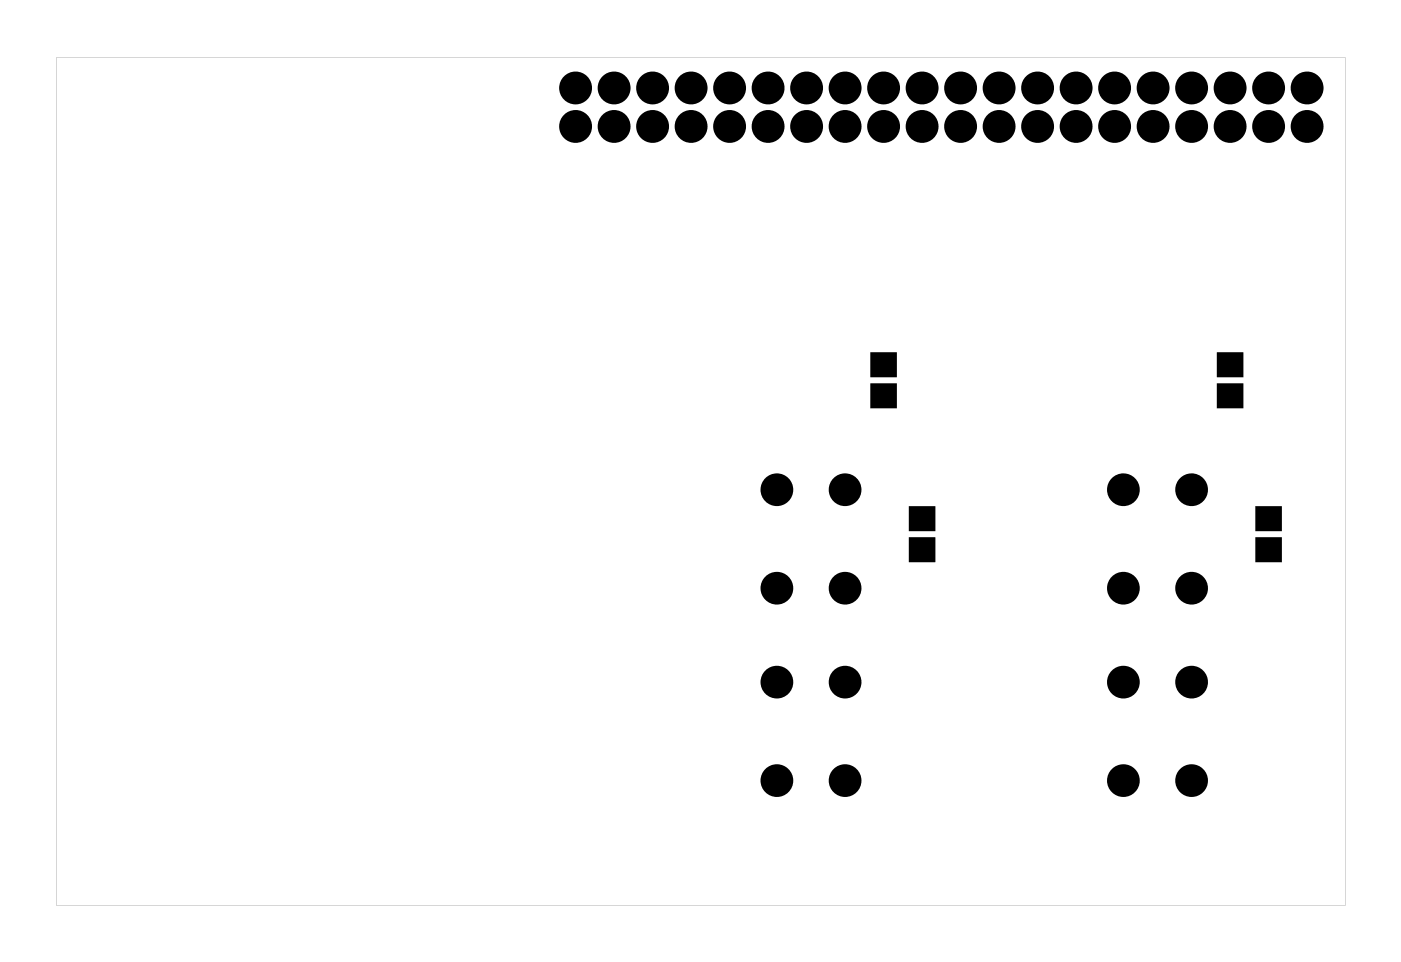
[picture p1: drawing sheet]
<svg xmlns="http://www.w3.org/2000/svg" width="92mm" height="63mm" viewBox="0 0 92 63" stroke-linecap="round" stroke-linejoin="round" font-family="sans-serif">
<g fill="#000">
<path d="M57.5 25.4h1.5v1.4h-1.5zM57.5 23.4h1.5v1.4h-1.5zM60.1 35.6h1.5v1.4h-1.5zM60.1 33.5h1.5v1.4h-1.5zM80.4 25.4h1.5v1.4h-1.5zM80.4 23.4h1.5v1.4h-1.5zM82.9 35.6h1.5v1.4h-1.5zM82.9 33.5h1.5v1.4h-1.5z"/>
<path d="M3.7 3.8h85v56h-85zM3.7 3.8v56h85v-56z"/>
</g>
<path d="M57.5 25.4h1.5v1.4h-1.5zM57.5 23.4h1.5v1.4h-1.5zM60.1 35.6h1.5v1.4h-1.5zM60.1 33.5h1.5v1.4h-1.5zM80.4 25.4h1.5v1.4h-1.5zM80.4 23.4h1.5v1.4h-1.5zM82.9 35.6h1.5v1.4h-1.5zM82.9 33.5h1.5v1.4h-1.5z" fill="none" stroke="#000" stroke-width=".25"/>
<g fill="#000">
<circle cx="38" cy="8.3" r=".74"/>
<circle cx="38" cy="5.8" r=".74"/>
<circle cx="40.5" cy="8.3" r=".74"/>
<circle cx="40.5" cy="5.8" r=".74"/>
<circle cx="43.1" cy="8.3" r=".74"/>
<circle cx="43.1" cy="5.8" r=".74"/>
<circle cx="45.6" cy="8.3" r=".74"/>
<circle cx="45.6" cy="5.8" r=".74"/>
<circle cx="48.1" cy="8.3" r=".74"/>
<circle cx="48.1" cy="5.8" r=".74"/>
<circle cx="50.7" cy="8.3" r=".74"/>
<circle cx="50.7" cy="5.8" r=".74"/>
<circle cx="53.2" cy="8.3" r=".74"/>
<circle cx="53.2" cy="5.8" r=".74"/>
<circle cx="55.8" cy="8.3" r=".74"/>
<circle cx="55.8" cy="5.8" r=".74"/>
<circle cx="58.3" cy="8.3" r=".74"/>
<circle cx="58.3" cy="5.8" r=".74"/>
<circle cx="60.8" cy="8.3" r=".74"/>
<circle cx="60.8" cy="5.8" r=".74"/>
<circle cx="63.4" cy="8.3" r=".74"/>
<circle cx="63.4" cy="5.8" r=".74"/>
<circle cx="65.9" cy="8.3" r=".74"/>
<circle cx="65.9" cy="5.8" r=".74"/>
<circle cx="68.5" cy="8.3" r=".74"/>
<circle cx="68.5" cy="5.8" r=".74"/>
<circle cx="71" cy="8.3" r=".74"/>
<circle cx="71" cy="5.8" r=".74"/>
<circle cx="73.5" cy="8.3" r=".74"/>
<circle cx="73.5" cy="5.8" r=".74"/>
<circle cx="76.1" cy="8.3" r=".74"/>
<circle cx="76.1" cy="5.8" r=".74"/>
<circle cx="78.6" cy="8.3" r=".74"/>
<circle cx="78.6" cy="5.8" r=".74"/>
<circle cx="81.2" cy="8.3" r=".74"/>
<circle cx="81.2" cy="5.8" r=".74"/>
<circle cx="83.7" cy="8.3" r=".74"/>
<circle cx="83.7" cy="5.8" r=".74"/>
<circle cx="86.2" cy="8.3" r=".74"/>
<circle cx="86.2" cy="5.8" r=".74"/>
<circle cx="51.3" cy="32.3" r=".7"/>
<circle cx="51.3" cy="38.8" r=".7"/>
<circle cx="55.8" cy="32.3" r=".7"/>
<circle cx="55.8" cy="38.8" r=".7"/>
<circle cx="74.1" cy="32.3" r=".7"/>
<circle cx="74.1" cy="38.8" r=".7"/>
<circle cx="78.6" cy="32.3" r=".7"/>
<circle cx="78.6" cy="38.8" r=".7"/>
<circle cx="51.3" cy="51.5" r=".7"/>
<circle cx="51.3" cy="45" r=".7"/>
<circle cx="55.8" cy="51.5" r=".7"/>
<circle cx="55.8" cy="45" r=".7"/>
<circle cx="74.1" cy="51.5" r=".7"/>
<circle cx="74.1" cy="45" r=".7"/>
<circle cx="78.6" cy="51.5" r=".7"/>
<circle cx="78.6" cy="45" r=".7"/>
</g>
<g fill="none" stroke="#000" stroke-width=".76" stroke-linecap="butt">
<circle cx="51.3" cy="32.3" r=".7"/>
<circle cx="51.3" cy="38.8" r=".7"/>
<circle cx="55.8" cy="32.3" r=".7"/>
<circle cx="55.8" cy="38.8" r=".7"/>
<circle cx="74.1" cy="32.3" r=".7"/>
<circle cx="74.1" cy="38.8" r=".7"/>
<circle cx="78.6" cy="32.3" r=".7"/>
<circle cx="78.6" cy="38.8" r=".7"/>
<circle cx="51.3" cy="45" r=".7"/>
<circle cx="51.3" cy="51.5" r=".7"/>
<circle cx="55.8" cy="45" r=".7"/>
<circle cx="55.8" cy="51.5" r=".7"/>
<circle cx="74.1" cy="45" r=".7"/>
<circle cx="74.1" cy="51.5" r=".7"/>
<circle cx="78.6" cy="45" r=".7"/>
<circle cx="78.6" cy="51.5" r=".7"/>
</g>
<g fill="none" stroke="#000" stroke-width=".69" stroke-linecap="butt">
<circle cx="38" cy="5.8" r=".74"/>
<circle cx="38" cy="8.3" r=".74"/>
<circle cx="40.5" cy="5.8" r=".74"/>
<circle cx="40.5" cy="8.3" r=".74"/>
<circle cx="43.1" cy="5.8" r=".74"/>
<circle cx="43.1" cy="8.3" r=".74"/>
<circle cx="45.6" cy="5.8" r=".74"/>
<circle cx="45.6" cy="8.3" r=".74"/>
<circle cx="48.1" cy="5.8" r=".74"/>
<circle cx="48.1" cy="8.3" r=".74"/>
<circle cx="50.7" cy="5.8" r=".74"/>
<circle cx="50.7" cy="8.3" r=".74"/>
<circle cx="53.2" cy="5.8" r=".74"/>
<circle cx="53.2" cy="8.3" r=".74"/>
<circle cx="55.8" cy="5.8" r=".74"/>
<circle cx="55.8" cy="8.3" r=".74"/>
<circle cx="58.3" cy="5.8" r=".74"/>
<circle cx="58.3" cy="8.3" r=".74"/>
<circle cx="60.8" cy="5.8" r=".74"/>
<circle cx="60.8" cy="8.3" r=".74"/>
<circle cx="63.4" cy="5.8" r=".74"/>
<circle cx="63.4" cy="8.3" r=".74"/>
<circle cx="65.9" cy="5.8" r=".74"/>
<circle cx="65.9" cy="8.3" r=".74"/>
<circle cx="68.5" cy="5.8" r=".74"/>
<circle cx="68.5" cy="8.3" r=".74"/>
<circle cx="71" cy="5.8" r=".74"/>
<circle cx="71" cy="8.3" r=".74"/>
<circle cx="73.5" cy="5.8" r=".74"/>
<circle cx="73.5" cy="8.3" r=".74"/>
<circle cx="76.1" cy="5.8" r=".74"/>
<circle cx="76.1" cy="8.3" r=".74"/>
<circle cx="78.6" cy="5.8" r=".74"/>
<circle cx="78.6" cy="8.3" r=".74"/>
<circle cx="81.2" cy="5.8" r=".74"/>
<circle cx="81.2" cy="8.3" r=".74"/>
<circle cx="83.7" cy="5.8" r=".74"/>
<circle cx="83.7" cy="8.3" r=".74"/>
<circle cx="86.2" cy="5.8" r=".74"/>
<circle cx="86.2" cy="8.3" r=".74"/>
</g>
</svg>
